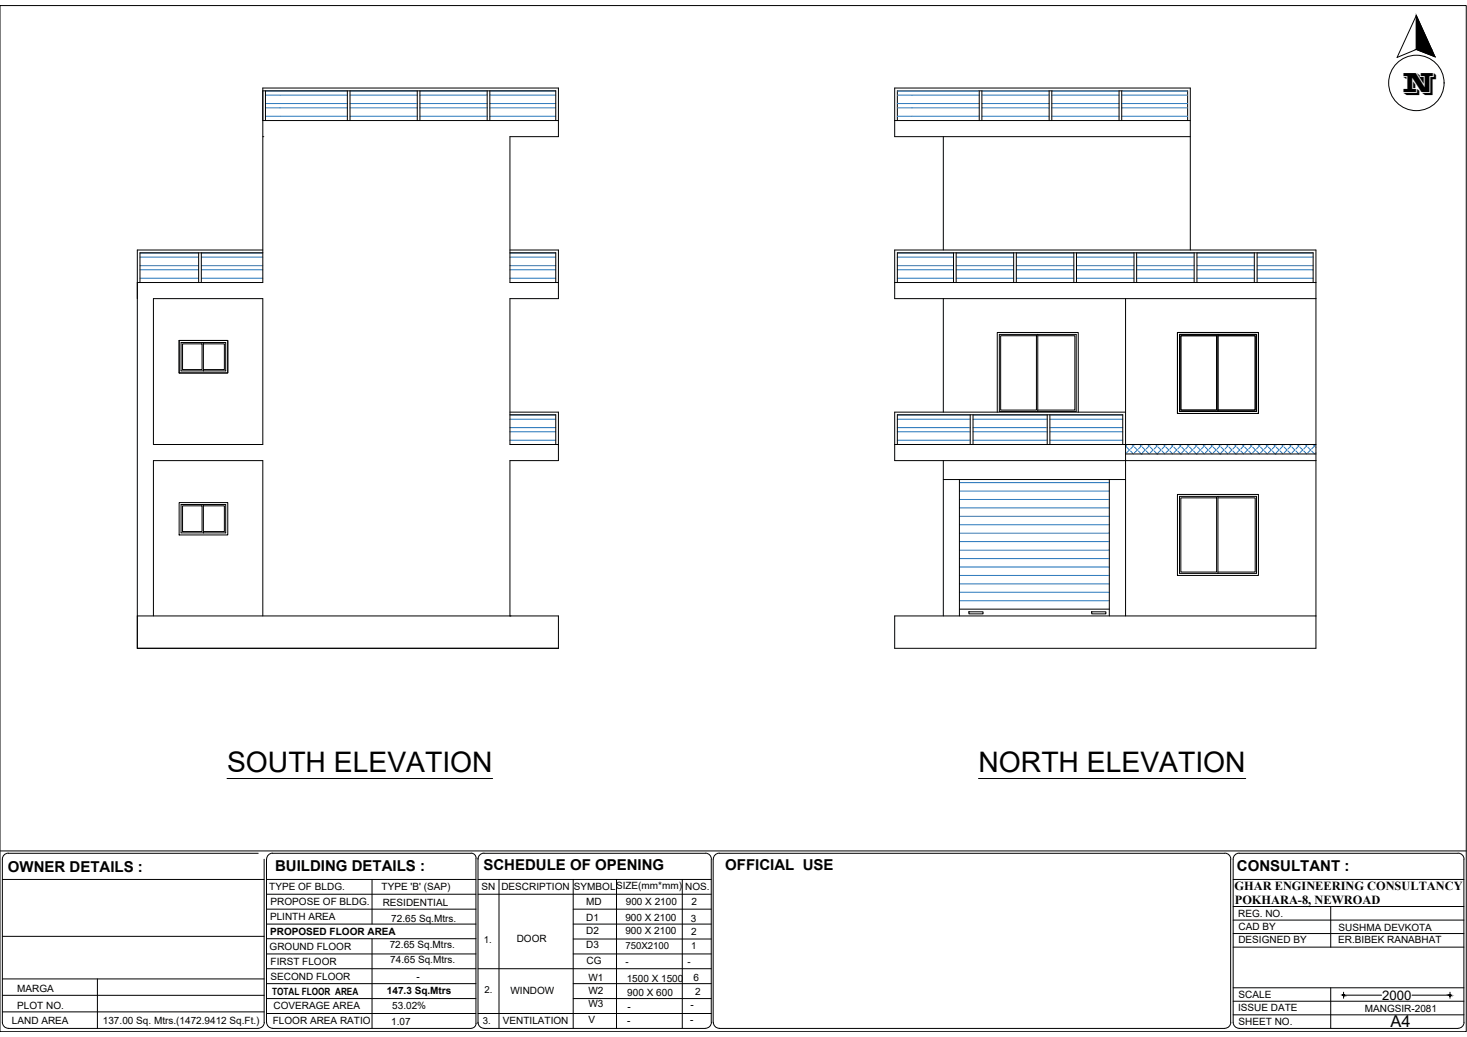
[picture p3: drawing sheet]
<svg xmlns="http://www.w3.org/2000/svg" width="420mm" height="297mm" viewBox="0 0 420 297" stroke-linecap="round" stroke-linejoin="round" font-family="sans-serif">
<defs><g id="words">
<g font-size="8.1">
<text x="401.9" y="26.5">N</text>
<text x="65" y="221.3">SOUTH ELEVATION</text>
<text x="280.2" y="221.3">NORTH ELEVATION</text>
</g>
<text font-size="4.7" x="398.2" y="294.2">A4</text>
<g font-size="4.3">
<text x="2.2" y="249.7">OWNER DETAILS :</text>
<text x="78.8" y="249.6">BUILDING DETAILS :</text>
<text x="138.4" y="249.3">SCHEDULE OF OPENING</text>
<text x="207.7" y="249.2">OFFICIAL USE</text>
<text x="354.2" y="249.4">CONSULTANT :</text>
</g>
<text font-size="3.8" x="395.9" y="286.4">2000</text>
<g font-size="3.5">
<text x="353.6" y="255">GHAR ENGINEERING CONSULTANCY</text>
<text x="353.7" y="258.9">POKHARA-8, NEWROAD</text>
</g>
<g font-size="2.9">
<text x="77.1" y="254.8">TYPE OF BLDG.</text>
<text x="109.3" y="254.9">TYPE 'B' (SAP)</text>
<text x="137.9" y="255">SN</text>
<text x="143.6" y="255">DESCRIPTION</text>
<text x="164.4" y="255">SYMBOLSIZE(mm*mm)</text>
<text x="196.3" y="255">NOS.</text>
<text x="77.3" y="263.5">PLINTH AREA</text>
<text x="77.5" y="259.3">PROPOSE OF BLDG.</text>
<text x="109.6" y="259.4">RESIDENTIAL</text>
<text x="167.9" y="263.8">D1</text>
<text x="167.9" y="259.1">MD</text>
<text x="179.1" y="263.9">900 X 2100</text>
<text x="179.2" y="259.1">900 X 2100</text>
<text x="197.9" y="264">3</text>
<text x="198" y="259.2">2</text>
<text x="354.6" y="262.7">REG. NO.</text>
<text x="77.4" y="267.9">PROPOSED FLOOR AREA</text>
<text x="112.1" y="264.1">72.65 Sq.Mtrs.</text>
<text x="148" y="269.8">DOOR</text>
<text x="167.9" y="267.6">D2</text>
<text x="179.1" y="267.7">900 X 2100</text>
<text x="197.9" y="268">2</text>
<text x="354.7" y="266.4">CAD BY</text>
<text x="383.4" y="266.6">SUSHMA DEVKOTA</text>
<text x="77.2" y="272.2">GROUND FLOOR</text>
<text x="111.6" y="271.6">72.65 Sq.Mtrs.</text>
<text x="111.8" y="275.9">74.65 Sq.Mtrs.</text>
<text x="167.9" y="271.4">D3</text>
<text x="354.7" y="270.1">DESIGNED BY</text>
<text x="383.3" y="270.2">ER.BIBEK RANABHAT</text>
<text x="77.5" y="280.7">SECOND FLOOR</text>
<text x="77.5" y="276.5">FIRST FLOOR</text>
<text x="119.3" y="280.8">-</text>
<text x="168" y="276">CG</text>
<text x="168.5" y="280.9">W1</text>
<text x="179.5" y="281.3">1500 X 1500</text>
<text x="198.6" y="281">6</text>
<text x="5" y="284.1">MARGA</text>
<text x="78" y="284.9">TOTAL FLOOR AREA</text>
<text x="110.8" y="284.6">147.3 Sq.Mtrs</text>
<text x="146.2" y="284.8">WINDOW</text>
<text x="168.5" y="284.8">W2</text>
<text x="179.7" y="285.2">900 X 600</text>
<text x="199.1" y="284.9">2</text>
<text x="354.8" y="285.8">SCALE</text>
<text x="3.4" y="293.4">LAND AREA</text>
<text x="5" y="288.9">PLOT NO.</text>
<text x="29.5" y="293.2">137.00 Sq. Mtrs.(1472.9412 Sq.Ft.)</text>
<text x="78.1" y="293.4">FLOOR AREA RATIO</text>
<text x="78.3" y="289.1">COVERAGE AREA</text>
<text x="112.1" y="293.7">1.07</text>
<text x="112.4" y="289.1">53.02%</text>
<text x="144.1" y="293.4">VENTILATION</text>
<text x="168.5" y="288.6">W3</text>
<text x="168.6" y="293.1">V</text>
<text x="179.6" y="293.4">-</text>
<text x="179.7" y="289.2">-</text>
<text x="197.7" y="293.1">-</text>
<text x="197.8" y="288.8">-</text>
<text x="354.6" y="289.7">ISSUE DATE</text>
<text x="354.8" y="293.5">SHEET NO.</text>
<text x="390.9" y="289.9">MANGSIR-2081</text>
</g>
<g font-size="2.7">
<text x="138.6" y="270">1.</text>
<text x="179.1" y="271.8">750X2100</text>
<text x="198" y="271.8">1</text>
<text x="179.2" y="276.3">-</text>
<text x="196.9" y="276.3">-</text>
<text x="138.7" y="284.3">2.</text>
<text x="138.3" y="293.2">3.</text>
</g>
</g></defs>
<!-- layer: FRAME -->
<path d="M0 1.6h419.9v293.9h-419.9z" fill="none" stroke="#000" stroke-width=".29"/>
<!-- layer: BLOCK -->
<g fill="none" stroke="#000" stroke-width=".29">
<path d="M405.6 4.4l-5.5 12.1 5.5-2.3M405.6 4.4l5.4 11.8M405.6 4.4v9.8M405.6 14.2l5.5 2.1M403.4 21.4h.1M0 243.7h419.9M.7 251.9h74.9M2.4 244.4h71.6M2.4 244.4a1.71 1.71 0 0 0-1.7 1.7v46.7a1.79 1.79 0 0 0 1.7 1.8l71.6-.1a1.71 1.71 0 0 0 1.7-1.7l-.1-46.7M76.3 251.9h60M76.3 256.1h60M76.3 246.1v46.7"/>
<path d="M78.1 244.4h56.8M78.1 244.4a1.71 1.71 0 0 0-1.7 1.7M106.6 251.9v12.8M134.9 244.4a1.36 1.36 0 0 1 1.4 1.4l.1 47.3a1.42 1.42 0 0 1-1.5 1.4M136.9 245.8v47.3M136.9 251.9h66.8M136.9 256.1h66.8M138.6 244.4h63.4M138.6 244.4a1.71 1.71 0 0 0-1.7 1.7M142.9 251.9v42.7M164.2 251.9v42.7M176.6 251.9v42.7"/>
<path d="M195.4 251.9v42.7M202 244.4a1.71 1.71 0 0 1 1.8 1.7M203.7 246.1v46.7M206 244.4h144.8M206 244.4a1.79 1.79 0 0 0-1.7 1.7v46.7a1.71 1.71 0 0 0 1.7 1.7l144.8 .1a1.79 1.79 0 0 0 1.7-1.8v-46.7a1.65 1.65 0 0 0-1.7-1.7M353.2 251.9h66.1M353.2 259.7h66.1M354.9 244.4h62.7M354.9 244.4a1.71 1.71 0 0 0-1.7 1.7v46.7a1.71 1.71 0 0 0 1.7 1.7M381.1 259.7v11.6M417.6 244.4a1.71 1.71 0 0 1 1.7 1.7v46.7a1.64 1.64 0 0 1-1.7 1.7l-62.7 .1M.7 268.2h74.9"/>
<path d="M76.3 260.4h60M76.3 264.7h60M76.3 273.2h60M76.3 277.5h60M76.3 268.9h60M106.6 268.9v25.7M136.9 277.5h66.8M164.2 260.4h39.5M164.2 264.7h39.5M164.2 269h39.5M164.2 273.2h39.5M353.2 267.4h66.1"/>
<path d="M353.2 263.6h66.1M353.2 271.3h66.1M.7 280.4h74.9M.7 285.1h74.9M.7 289.8h74.9M27.9 280.4v14.2M76.3 281.8h60M76.3 286h60M76.3 290.3h60M76.4 292.8a1.71 1.71 0 0 0 1.7 1.7M78.1 294.6h56.8M136.9 292.8a1.71 1.71 0 0 0 1.7 1.7l63.4 .1"/>
<path d="M136.9 290.3h66.8M164.2 281.8h39.5M164.2 286h39.5M203.8 292.8a1.71 1.71 0 0 1-1.8 1.7M353.2 290.7h66.1M353.2 286.8h66.1M353.2 282.9h66.1M381.1 282.9v11.7"/>
<circle cx="405.7" cy="23.8" r="7.9"/>
</g>
<path d="M405.6 4.4l4.4 9.8h-4.4zM405.6 14.2l5.4 2-1-2z" fill="#000" stroke="#000" stroke-width=".29"/>
<!-- layer: 0 -->
<g fill="none" stroke="#000" stroke-width=".29">
<path d="M75.3 39.1h.1M51.3 97.5h13.9v9.3h-13.9zM51.9 98.1h12.7v8.1h-12.7zM52.3 98.5h5.6v7.4h-5.6zM58.3 98.5h6v7.4h-6M58.3 98.1v8.1M286.2 95.8h22v22h-22zM286.6 96.2h10.2v21.3h-10.2zM297.2 96.2h10.6v21.3h-10.6M297.2 95.8v22M337.2 95.2h23.2v23.2h-23.2zM337.8 95.8h22.1v22h-22.1z"/>
<path d="M338.2 96.2h10.2v21.3h-10.2zM348.8 96.2h10.7v21.3h-10.7M348.8 95.8v22M285.6 118.1v-22.9h23.2v22.9M51.3 144h13.9v9.2h-13.9zM51.9 144.5h12.7v8.1h-12.7zM52.3 144.9h5.6v7.4h-5.6zM58.3 144.9h6v7.4h-6M58.3 144.5v8.1M337.2 141.6h23.2v23.2h-23.2zM337.8 142.2h22.1v22h-22.1zM338.2 142.6h10.2v21.3h-10.2z"/>
<path d="M348.8 142.6h10.7v21.3h-10.7M348.8 142.2v22M39.3 185.7h120.6M65 223h76.1M280.2 223h76.6M384.6 285.1h.5M384.8 284.2v1.7M415 285.1h.6M415.3 284.2v1.7"/>
<circle cx="384.8" cy="285" r=".15"/>
<circle cx="415.3" cy="285" r=".15"/>
</g>
<!-- layer: PLINTH LEVEL -->
<path d="M39.3 176.4h120.6v9.3h-120.6zM256.2 176.4h120.7v9.3h-120.7zM274.8 174.5h42.9" fill="none" stroke="#000" stroke-width=".29"/>
<!-- layer: Slab -->
<path d="M75.3 34.5h84.6v4.6h-13.9M340.9 34.5h-84.7v4.6h84.7M43.9 85.5h31.4M75.3 80.9h-36v4.6M146 80.9h13.9v4.6h-13.9M256.2 80.9h120.7v4.6h-120.7zM43.9 131.9h31.4M43.9 127.3h31.4M146 127.3h13.9v4.6h-13.9M270.2 137.4h52.2M322.4 130h54.5M376.9 127.3h-120.7v4.6h120.7" fill="none" stroke="#000" stroke-width=".29"/>
<!-- layer: Construction Lines -->
<g fill="none" stroke="#000" stroke-width=".29">
<path d="M75.3 25.2h84.6v9.3M75.3 26h83.9v8.5M340.1 26h-83.1v8.5M340.9 25.2h-84.7v9.3M39.3 71.6h36M40.1 72.4h35.2M146 71.6h13.9v9.3M146 72.4h13.2v8.5M256.2 80.9v-9.3h120.7v9.3M257 80.9v-8.5h119.1v8.5M146 118.1h13.9v9.2M146 118.8h13.2v8.5"/>
<path d="M321.6 118.8h-64.6v8.5M322.4 118.1h-66.2v9.2"/>
</g>
<!-- layer: 0_Hardscape -->
<g fill="none" stroke="#2776bb" stroke-width=".29">
<path d="M76 30.9h23.5M76 27.2h23.5M76 33.3h23.5M76 29.7h23.5M76 26.1h23.5M100.2 30.9h19.3M100.2 27.2h19.3M100.2 33.3h19.3M100.2 29.7h19.3M100.2 26.1h19.3M120.3 30.9h19.2M120.3 27.2h19.2"/>
<path d="M120.3 33.3h19.2M120.3 29.7h19.2M120.3 26.1h19.2M140.3 30.9h18.9M140.3 27.2h18.9M140.3 33.3h18.9M140.3 29.7h18.9M140.3 26.1h18.9M257 30.9h23.5M257 27.2h23.5M257 33.3h23.5M257 29.7h23.5"/>
<path d="M257 26.1h23.5M281.2 30.9h19.3M281.2 27.2h19.3M281.2 33.3h19.3M281.2 29.7h19.3M281.2 26.1h19.3M301.2 30.9h19.3M301.2 27.2h19.3M301.2 33.3h19.3M301.2 29.7h19.3M301.2 26.1h19.3M321.3 30.9h18.8"/>
<path d="M321.3 27.2h18.8M321.3 33.3h18.8M321.3 29.7h18.8M321.3 26.1h18.8M40.1 77.3h16.8M40.1 73.6h16.8M40.1 79.7h16.8M40.1 76.1h16.8M40.1 72.5h16.8M57.7 77.3h17.6M57.7 73.6h17.6M57.7 79.7h17.6"/>
<path d="M57.7 76.1h17.6M57.7 72.5h17.6M146 77.3h13.2M146 73.6h13.2M146 79.7h13.2M146 76.1h13.2M146 72.5h13.2M257 77.3h16.1M257 73.6h16.1M257 79.7h16.1M257 76.1h16.1M257 72.5h16.1"/>
<path d="M273.9 77.3h16.4M273.9 73.6h16.4M273.9 79.7h16.4M273.9 76.1h16.4M273.9 72.5h16.4M291.1 77.3h16.5M291.1 73.6h16.5M291.1 79.7h16.5M291.1 76.1h16.5M291.1 72.5h16.5M308.3 77.3h16.5M308.3 73.6h16.5"/>
<path d="M308.3 79.7h16.5M308.3 76.1h16.5M308.3 72.5h16.5M325.5 77.3h16.5M325.5 73.6h16.5M325.5 79.7h16.5M325.5 76.1h16.5M325.5 72.5h16.5M342.8 77.3h16.4M342.8 73.6h16.4M342.8 79.7h16.4M342.8 76.1h16.4"/>
<path d="M342.8 72.5h16.4M360 77.3h16.1M360 73.6h16.1M360 79.7h16.1M360 76.1h16.1M360 72.5h16.1M146 118.9h13.2M257 118.9h20.9M278.7 118.9h21.2M300.7 118.9h20.9M146 123.7h13.2M146 120.1h13.2"/>
<path d="M146 126.1h13.2M146 122.5h13.2M257 123.7h20.9M257 120.1h20.9M257 126.1h20.9M257 122.5h20.9M274.8 138.2h42.9M278.7 123.7h21.2M278.7 120.1h21.2M278.7 126.1h21.2M278.7 122.5h21.2M300.7 123.7h20.9"/>
<path d="M300.7 120.1h20.9M300.7 126.1h20.9M300.7 122.5h20.9M322.4 127.7h.1M322.7 128.1l.8 .8-.8 .8M322.8 127.3l-.1 .2M323.8 129.2l.8 .8M324.1 127.3l.5 .4-.8 .9M324.9 128.1l.9 .8-.9 .8M325.1 127.3l-.2 .2M326.1 129.2l.8 .8M326.4 127.3l.5 .4-.8 .9"/>
<path d="M326.9 130h.1M327.2 128.1l.8 .8-.8 .8M327.3 127.3l-.1 .2M328.3 129.2l.8 .8M328.7 127.3l.4 .4-.8 .9M329.4 128.1l.8 .8-.8 .8M329.6 127.3l-.2 .2M330.6 129.2l.8 .8M330.9 127.3l.5 .4-.8 .9M331.4 130h.1M331.7 128.1l.8 .8-.8 .8M331.9 127.3l-.2 .2"/>
<path d="M332.8 129.2l.8 .8M333.2 127.3l.4 .4-.8 .9M333.9 128.1l.9 .8-.9 .8M334.1 127.3l-.2 .2M335.1 129.2l.8 .8M335.4 127.3l.5 .4-.8 .9M336.2 128.1l.8 .8-.8 .8M336.3 127.3l-.1 .2M337.3 129.2l.9 .8M337.7 127.3l.5 .4-.9 .9M338.2 130h.1M338.5 128.1l.8 .8-.8 .8"/>
<path d="M338.6 127.3l-.1 .2M339.6 129.2l.8 .8M339.9 127.3l.5 .4-.8 .9M340.7 128.1l.8 .8-.8 .8M340.9 127.3l-.2 .2M341.8 129.2l.8 .8M342.2 127.3l.4 .4-.8 .9M342.6 130h.1M343 128.1l.8 .8-.8 .8M343.1 127.3l-.1 .2M344.1 129.2l.8 .8M344.5 127.3l.4 .4-.8 .9"/>
<path d="M345.2 128.1l.8 .8-.8 .8M345.4 127.3l-.2 .2M346.3 129.2l.9 .8M346.7 127.3l.5 .4-.9 .9M347.5 128.1l.8 .8-.8 .8M347.6 127.3l-.1 .2M348.6 129.2l.8 .8M349 127.3l.4 .4-.8 .9M349.4 130h.1M349.7 128.1l.9 .8-.9 .8M349.9 127.3l-.2 .2M350.9 129.2l.8 .8"/>
<path d="M351.2 127.3l.5 .4-.8 .9M352 128.1l.8 .8-.8 .8M352.1 127.3l-.1 .2M353.1 129.2l.8 .8M353.5 127.3l.4 .4-.8 .9M353.9 130h.1M354.2 128.1l.8 .8-.8 .8M354.4 127.3l-.2 .2M355.4 129.2l.8 .8M355.7 127.3l.5 .4-.8 .9M356.5 128.1l.8 .8-.8 .8M356.7 127.3l-.2 .2"/>
<path d="M357.6 129.2l.8 .8M358 127.3l.4 .4-.8 .9M358.8 128.1l.8 .8-.8 .8M358.9 127.3l-.1 .2M359.9 129.2l.8 .8M360.3 127.3l.4 .4-.8 .9M361 128.1l.8 .8-.8 .8M361.1 127.3l-.1 .2M362.1 129.2l.9 .8M362.5 127.3l.5 .4-.9 .9M363.3 128.1l.8 .8-.8 .8M363.4 127.3l-.1 .2"/>
<path d="M364.4 129.2l.8 .8M364.7 127.3l.5 .4-.8 .9M365.2 130h.1M365.5 128.1l.9 .8-.9 .8M365.7 127.3l-.2 .2M366.6 129.2l.9 .8M367 127.3l.5 .4-.9 .9M367.8 128.1l.8 .8-.8 .8M367.9 127.3l-.1 .2M368.9 129.2l.8 .8M369.3 127.3l.4 .4-.8 .9M370 128.1l.8 .8-.8 .8"/>
<path d="M370.2 127.3l-.2 .2M371.2 129.2l.8 .8M371.5 127.3l.5 .4-.8 .9M372.3 128.1l.8 .8-.8 .8M372.4 127.3l-.1 .2M373.4 129.2l.8 .8M373.8 127.3l.4 .4-.8 .9M374.6 128.1l.8 .8-.8 .8M374.7 127.3l-.1 .2M375.7 129.2l.8 .8M376 127.3l.5 .4-.8 .9M376.8 128.1h.1"/>
<path d="M376.9 129.7h-.1M376.9 127.4l-.1 .1M274.8 157.6h42.9M274.8 155.1h42.9M274.8 152.7h42.9M274.8 150.3h42.9M274.8 147.9h42.9M274.8 145.5h42.9M274.8 143.1h42.9M274.8 140.7h42.9M274.8 172.1h42.9M274.8 169.7h42.9"/>
<path d="M274.8 167.2h42.9M274.8 164.8h42.9M274.8 162.4h42.9M274.8 160h42.9"/>
</g>
<!-- layer: Wall elevation -->
<g fill="none" stroke="#000" stroke-width=".29">
<path d="M75.3 25.2v55.7M146 39.1v41.8M270.2 39.1v32.5M340.1 26v8.5M340.9 25.2v46.4M39.3 71.6v114.1M40.1 72.4v8.5M43.9 85.5v41.8M75.3 85.5v41.8M146 85.5v41.8M270.2 85.5v32.6M322.4 85.5v90.9"/>
<path d="M376.9 85.5v90.9M43.9 131.9v44.5M75.3 131.9v44.5M146 131.9v44.5M270.2 131.9v44.5M274.8 137.4v39M317.7 137.4v39"/>
</g>
<!-- layer: elevation plan -->
<path d="M146 176.4h.1" fill="none" stroke="#000" stroke-width=".29"/>
<!-- layer: lettring -->
<g fill="none" stroke="#000" stroke-width=".29">
<path d="M75.3 26v8.5M76 26v8.5M99.5 26v8.5M100.2 26v8.5M119.5 26v8.5M120.3 26v8.5M139.5 26v8.5M140.3 26v8.5M280.5 26v8.5M281.2 26v8.5M300.5 26v8.5M301.2 26v8.5"/>
<path d="M320.5 26v8.5M321.3 26v8.5M56.9 72.4v8.5M57.7 72.4v8.5M273.1 72.4v8.5M273.9 72.4v8.5M290.3 72.4v8.5M291.1 72.4v8.5M307.6 72.4v8.5M308.3 72.4v8.5M324.8 72.4v8.5M325.5 72.4v8.5"/>
<path d="M342 72.4v8.5M342.8 72.4v8.5M359.2 72.4v8.5M360 72.4v8.5M277.9 118.8v8.5M278.7 118.8v8.5M299.9 118.8v8.5M300.7 118.8v8.5M321.6 118.8v8.5M277.5 175.2h4.1v.6h-4.1zM312.7 175.2h4v.6h-4z"/>
</g>
<!-- layer: Dimention -->
<path d="M385.1 285.1h10.6M404.4 285.1h10.6" fill="none" stroke="#000" stroke-width=".29"/>
<!-- layer: 0 -->
<g fill="#000" stroke="#000" stroke-width=".29">
<path d="M384.7 285h.2zM415.2 285h.2zM415.2 285.2h.2z"/>
<path d="M384.7 285.1h.2zM384.7 285.1h.2z"/>
<path d="M384.7 285.1h.2zM384.7 285.1h.3z"/>
<path d="M384.7 285.1h.3zM384.7 285.1h.3zM384.7 285.1h.3zM384.7 285.1h.3zM384.7 285.1h.3zM384.7 285.1h.3z"/>
<path d="M384.7 285.1h.3zM384.7 285.1h.3zM384.7 285.1h.3zM384.7 285.1h.3zM384.7 285.1h.3zM384.7 285.1h.3z"/>
<path d="M384.7 285l.3 .1zM384.7 285l.3 .1zM384.7 285h.3zM384.7 285h.3z"/>
<path d="M384.7 285h.3zM384.7 285h.3z"/>
<path d="M384.7 285.2h.2zM384.7 285.2h.2z"/>
<path d="M384.7 285.2h.2zM384.7 285.2h.2zM384.7 285.2h.2zM384.7 285.2h.2zM384.7 285.2h.2zM384.7 285.2h.2z"/>
<path d="M384.7 285.1l.2 .1zM384.7 285.1l.2 .1z"/>
<path d="M384.7 285h.2zM384.7 285h.2z"/>
<path d="M384.7 285h.2zM384.7 285h.2zM384.7 285h.2zM384.7 285h.2zM384.7 285h.2zM384.7 285h.2zM384.7 285h.2z"/>
<path d="M415.2 285h.2zM415.2 285h.2zM415.2 285h.2zM415.2 285h.2zM415.2 285h.2z"/>
<path d="M415.2 284.9l.2 .1zM415.2 284.9l.2 .1zM415.2 285h.2z"/>
<path d="M415.2 285h.2zM415.2 285h.2zM415.2 285h.2zM415.2 285h.2zM415.2 285h.2zM415.2 285h.2zM415.1 285h.3z"/>
<path d="M415.1 285l.3 .1zM415.1 285l.3 .1zM415.1 285.1h.3zM415.1 285.1h.3zM415.1 285.1h.3zM415.1 285.1h.3z"/>
<path d="M415.1 285.1h.3zM415.1 285.1h.3zM415.1 285.1h.3zM415.1 285.1h.3zM415.1 285.1h.3zM415.1 285.1h.3z"/>
<path d="M415.1 285.1h.3zM415.1 285.1h.3zM415.2 285.1h.2zM415.2 285.1h.2zM415.2 285.1h.2zM415.2 285.1h.2z"/>
<path d="M415.2 285.1h.2zM415.2 285.1l.2 .1zM415.2 285.2h.2zM415.2 285.2h.2zM415.2 285.2h.2zM415.2 285.2h.2zM415.2 285.2h.2z"/>
</g>
<use href="#words"/>
</svg>
